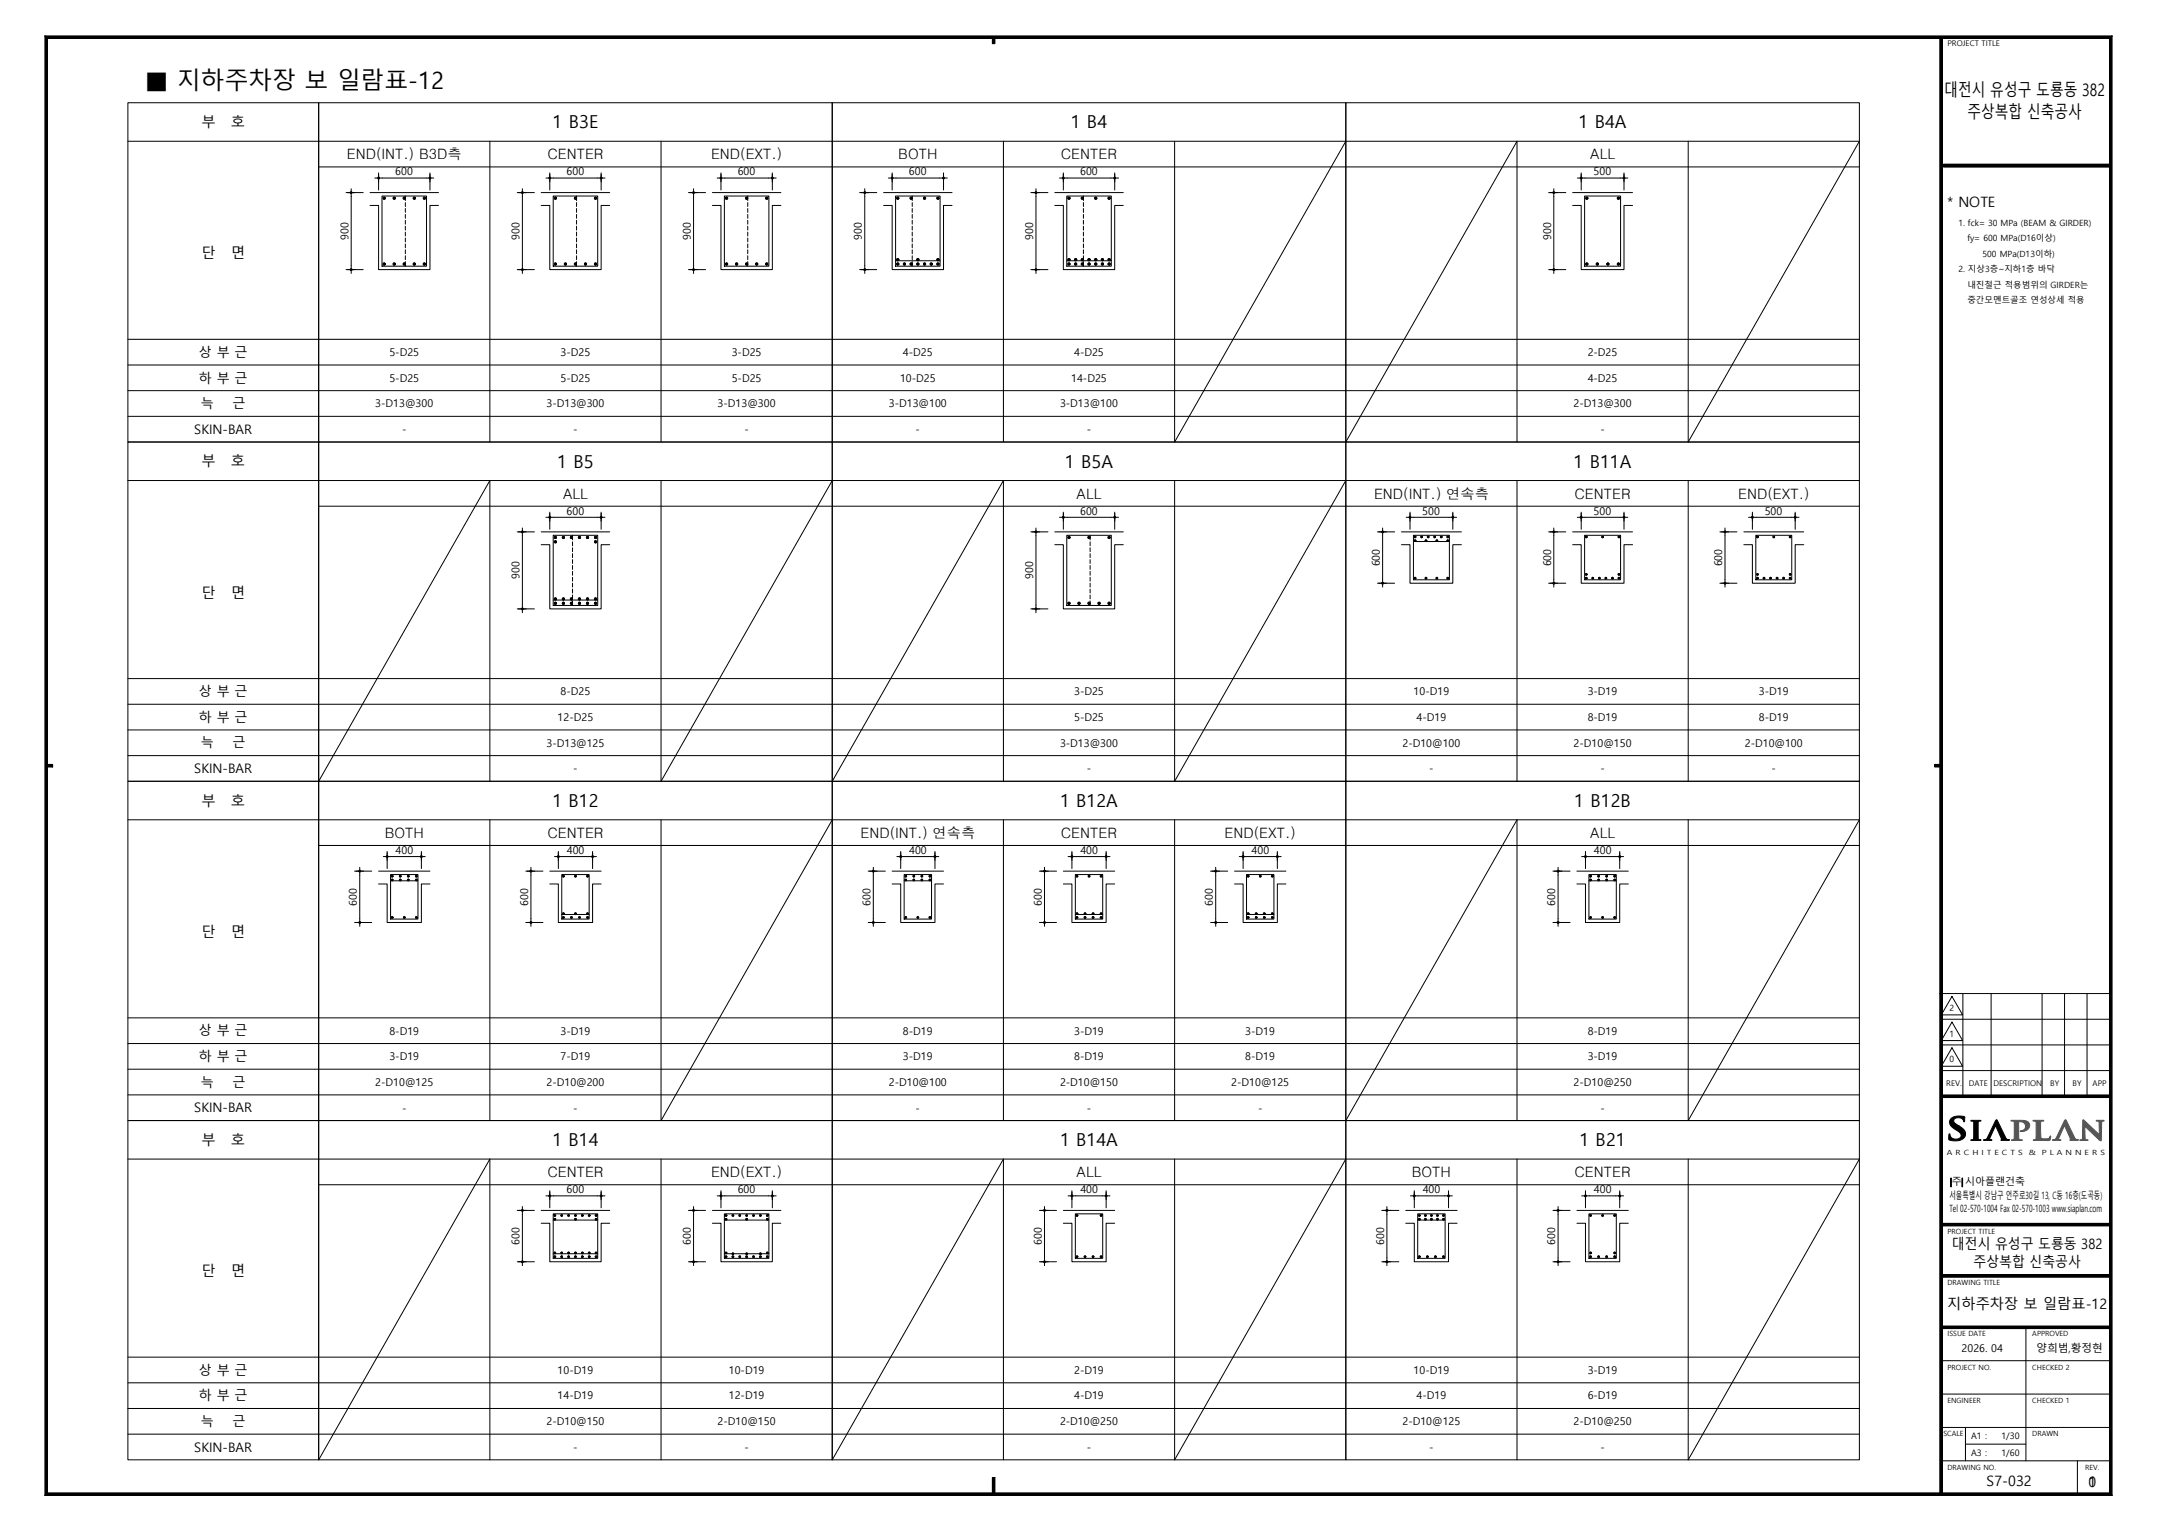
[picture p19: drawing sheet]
<svg xmlns="http://www.w3.org/2000/svg" width="420mm" height="297mm" viewBox="0 0 420 297" stroke-linecap="round" stroke-linejoin="round" font-family="sans-serif">
<defs><g id="words">
<text font-size="4.6" x="28.2" y="17.4">■ 지하주차장 보 일람표-12</text>
<g font-size="3.5">
<text x="107.6" y="25">1 B3E</text>
<text x="208.5" y="25">1 B4</text>
<text x="307.4" y="25">1 B4A</text>
<text x="108.5" y="91.1">1 B5</text>
<text x="207.4" y="91.1">1 B5A</text>
<text x="306.4" y="91.1">1 B11A</text>
<text x="107.6" y="157.2">1 B12</text>
<text x="206.4" y="157.2">1 B12A</text>
<text x="306.5" y="157.2">1 B12B</text>
<text x="107.6" y="223.2">1 B14</text>
<text x="206.4" y="223.2">1 B14A</text>
<text x="307.6" y="223.2">1 B21</text>
</g>
<g font-size="3.3">
<text x="378.6" y="18.8">대전시 유성구 도룡동 382</text>
<text x="383.1" y="23">주상복합 신축공사</text>
</g>
<g font-size="2.8">
<text x="39.2" y="24.8">부</text>
<text x="45" y="24.8">호</text>
<text x="67.6" y="31">END(INT.) B3D측</text>
<text x="106.6" y="31">CENTER</text>
<text x="138.4" y="31">END(EXT.)</text>
<text x="174.9" y="31">BOTH</text>
<text x="206.6" y="31">CENTER</text>
<text x="309.6" y="31">ALL</text>
<text x="379.2" y="40.2">* NOTE</text>
<text x="39.2" y="50.3">단</text>
<text x="45" y="50.3">면</text>
<text x="39.2" y="90.8">부</text>
<text x="45" y="90.8">호</text>
<text x="109.6" y="97.1">ALL</text>
<text x="209.6" y="97.1">ALL</text>
<text x="267.5" y="97.1">END(INT.) 연속측</text>
<text x="306.6" y="97.1">CENTER</text>
<text x="338.5" y="97.1">END(EXT.)</text>
<text x="39.2" y="116.4">단</text>
<text x="45" y="116.4">면</text>
<text x="39.2" y="156.9">부</text>
<text x="45" y="156.9">호</text>
<text x="74.9" y="163.2">BOTH</text>
<text x="106.6" y="163.2">CENTER</text>
<text x="167.5" y="163.2">END(INT.) 연속측</text>
<text x="206.6" y="163.2">CENTER</text>
<text x="238.4" y="163.2">END(EXT.)</text>
<text x="309.6" y="163.2">ALL</text>
<text x="39.2" y="182.4">단</text>
<text x="45" y="182.4">면</text>
<text x="39.2" y="223">부</text>
<text x="45" y="223">호</text>
<text x="106.6" y="229.2">CENTER</text>
<text x="138.4" y="229.2">END(EXT.)</text>
<text x="209.6" y="229.2">ALL</text>
<text x="274.9" y="229.2">BOTH</text>
<text x="306.6" y="229.2">CENTER</text>
<text x="380.1" y="243.3">대전시 유성구 도룡동 382</text>
<text x="39.2" y="248.5">단</text>
<text x="45" y="248.5">면</text>
<text x="384.3" y="246.8">주상복합 신축공사</text>
<text x="379.1" y="254.8">지하주차장 보 일람표-12</text>
<text x="386.8" y="289.5">S7-032</text>
<text x="406.7" y="289.6">1</text>
<text x="406.7" y="289.6">0</text>
</g>
<g font-size="2.6">
<text x="38.7" y="69.5">상 부 근</text>
<text x="38.7" y="74.5">하 부 근</text>
<text x="39.1" y="79.5">늑</text>
<text x="45.3" y="79.5">근</text>
<text x="37.8" y="84.5">SKIN-BAR</text>
<text x="38.7" y="135.6">상 부 근</text>
<text x="38.7" y="140.6">하 부 근</text>
<text x="39.1" y="145.6">늑</text>
<text x="45.3" y="145.6">근</text>
<text x="37.8" y="150.6">SKIN-BAR</text>
<text x="38.7" y="201.6">상 부 근</text>
<text x="38.7" y="206.7">하 부 근</text>
<text x="39.1" y="211.7">늑</text>
<text x="45.3" y="211.7">근</text>
<text x="37.8" y="216.6">SKIN-BAR</text>
<text x="38.7" y="267.7">상 부 근</text>
<text x="38.7" y="272.7">하 부 근</text>
<text x="39.1" y="277.7">늑</text>
<text x="45.3" y="277.7">근</text>
<text x="37.8" y="282.7">SKIN-BAR</text>
</g>
<g font-size="2.1">
<text x="77" y="34.1">600</text>
<text x="110.3" y="34.1">600</text>
<text x="143.6" y="34.1">600</text>
<text x="177" y="34.1">600</text>
<text x="210.3" y="34.1">600</text>
<text x="310.3" y="34.1">500</text>
<text x="67.8" y="46.7" transform="rotate(-90 67.8 46.7)">900</text>
<text x="101.2" y="46.7" transform="rotate(-90 101.2 46.7)">900</text>
<text x="134.5" y="46.7" transform="rotate(-90 134.5 46.7)">900</text>
<text x="167.8" y="46.7" transform="rotate(-90 167.8 46.7)">900</text>
<text x="201.2" y="46.7" transform="rotate(-90 201.2 46.7)">900</text>
<text x="302" y="46.7" transform="rotate(-90 302 46.7)">900</text>
<text x="75.8" y="69.3">5-D25</text>
<text x="109.1" y="69.3">3-D25</text>
<text x="142.5" y="69.3">3-D25</text>
<text x="175.8" y="69.3">4-D25</text>
<text x="209.1" y="69.3">4-D25</text>
<text x="309.1" y="69.3">2-D25</text>
<text x="75.8" y="74.3">5-D25</text>
<text x="109.1" y="74.3">5-D25</text>
<text x="142.5" y="74.3">5-D25</text>
<text x="175.2" y="74.3">10-D25</text>
<text x="208.6" y="74.3">14-D25</text>
<text x="309.1" y="74.3">4-D25</text>
<text x="73.1" y="79.3">3-D13@300</text>
<text x="106.4" y="79.3">3-D13@300</text>
<text x="139.7" y="79.3">3-D13@300</text>
<text x="173.1" y="79.3">3-D13@100</text>
<text x="206.4" y="79.3">3-D13@100</text>
<text x="306.4" y="79.3">2-D13@300</text>
<text x="78.3" y="84.3">-</text>
<text x="111.6" y="84.3">-</text>
<text x="145" y="84.3">-</text>
<text x="178.3" y="84.3">-</text>
<text x="211.6" y="84.3">-</text>
<text x="311.6" y="84.3">-</text>
<text x="110.3" y="100.2">600</text>
<text x="210.3" y="100.2">600</text>
<text x="276.9" y="100.2">500</text>
<text x="310.3" y="100.2">500</text>
<text x="343.6" y="100.2">500</text>
<text x="101.2" y="112.8" transform="rotate(-90 101.2 112.8)">900</text>
<text x="201.2" y="112.8" transform="rotate(-90 201.2 112.8)">900</text>
<text x="268.7" y="110.3" transform="rotate(-90 268.7 110.3)">600</text>
<text x="302" y="110.3" transform="rotate(-90 302 110.3)">600</text>
<text x="335.3" y="110.3" transform="rotate(-90 335.3 110.3)">600</text>
<text x="109.1" y="135.4">8-D25</text>
<text x="209.1" y="135.4">3-D25</text>
<text x="275.2" y="135.4">10-D19</text>
<text x="309.1" y="135.4">3-D19</text>
<text x="342.5" y="135.4">3-D19</text>
<text x="108.6" y="140.4">12-D25</text>
<text x="209.1" y="140.4">5-D25</text>
<text x="275.8" y="140.4">4-D19</text>
<text x="309.1" y="140.4">8-D19</text>
<text x="342.5" y="140.4">8-D19</text>
<text x="106.4" y="145.4">3-D13@125</text>
<text x="206.4" y="145.4">3-D13@300</text>
<text x="273.1" y="145.4">2-D10@100</text>
<text x="306.4" y="145.4">2-D10@150</text>
<text x="339.7" y="145.4">2-D10@100</text>
<text x="111.6" y="150.4">-</text>
<text x="211.6" y="150.4">-</text>
<text x="278.3" y="150.4">-</text>
<text x="311.6" y="150.4">-</text>
<text x="345" y="150.4">-</text>
<text x="77" y="166.3">400</text>
<text x="110.4" y="166.3">400</text>
<text x="177" y="166.3">400</text>
<text x="210.4" y="166.3">400</text>
<text x="243.7" y="166.3">400</text>
<text x="310.4" y="166.3">400</text>
<text x="69.5" y="176.4" transform="rotate(-90 69.5 176.4)">600</text>
<text x="102.8" y="176.4" transform="rotate(-90 102.8 176.4)">600</text>
<text x="169.5" y="176.4" transform="rotate(-90 169.5 176.4)">600</text>
<text x="202.8" y="176.4" transform="rotate(-90 202.8 176.4)">600</text>
<text x="236.2" y="176.4" transform="rotate(-90 236.2 176.4)">600</text>
<text x="302.8" y="176.4" transform="rotate(-90 302.8 176.4)">600</text>
<text x="75.8" y="201.5">8-D19</text>
<text x="109.1" y="201.5">3-D19</text>
<text x="175.8" y="201.5">8-D19</text>
<text x="209.1" y="201.5">3-D19</text>
<text x="242.5" y="201.5">3-D19</text>
<text x="309.1" y="201.5">8-D19</text>
<text x="75.8" y="206.5">3-D19</text>
<text x="109.1" y="206.5">7-D19</text>
<text x="175.8" y="206.5">3-D19</text>
<text x="209.1" y="206.5">8-D19</text>
<text x="242.5" y="206.5">8-D19</text>
<text x="309.1" y="206.5">3-D19</text>
<text x="73.1" y="211.5">2-D10@125</text>
<text x="106.4" y="211.5">2-D10@200</text>
<text x="173.1" y="211.5">2-D10@100</text>
<text x="206.4" y="211.5">2-D10@150</text>
<text x="239.7" y="211.5">2-D10@125</text>
<text x="306.4" y="211.5">2-D10@250</text>
<text x="78.3" y="216.5">-</text>
<text x="111.6" y="216.5">-</text>
<text x="178.3" y="216.5">-</text>
<text x="211.6" y="216.5">-</text>
<text x="245" y="216.5">-</text>
<text x="311.6" y="216.5">-</text>
<text x="110.3" y="232.4">600</text>
<text x="143.6" y="232.4">600</text>
<text x="210.4" y="232.4">400</text>
<text x="277" y="232.4">400</text>
<text x="310.4" y="232.4">400</text>
<text x="101.2" y="242.5" transform="rotate(-90 101.2 242.5)">600</text>
<text x="134.5" y="242.5" transform="rotate(-90 134.5 242.5)">600</text>
<text x="202.8" y="242.5" transform="rotate(-90 202.8 242.5)">600</text>
<text x="269.5" y="242.5" transform="rotate(-90 269.5 242.5)">600</text>
<text x="302.8" y="242.5" transform="rotate(-90 302.8 242.5)">600</text>
<text x="381.9" y="263.4">2026. 04</text>
<text x="396.5" y="263.3">양희범,황정현</text>
<text x="108.6" y="267.6">10-D19</text>
<text x="141.9" y="267.6">10-D19</text>
<text x="209.1" y="267.6">2-D19</text>
<text x="275.2" y="267.6">10-D19</text>
<text x="309.1" y="267.6">3-D19</text>
<text x="108.6" y="272.6">14-D19</text>
<text x="141.9" y="272.6">12-D19</text>
<text x="209.1" y="272.6">4-D19</text>
<text x="275.8" y="272.6">4-D19</text>
<text x="309.1" y="272.6">6-D19</text>
<text x="106.4" y="277.6">2-D10@150</text>
<text x="139.7" y="277.6">2-D10@150</text>
<text x="206.4" y="277.6">2-D10@250</text>
<text x="273.1" y="277.6">2-D10@125</text>
<text x="306.4" y="277.6">2-D10@250</text>
<text x="111.6" y="282.6">-</text>
<text x="145" y="282.6">-</text>
<text x="211.6" y="282.6">-</text>
<text x="278.3" y="282.6">-</text>
<text x="311.6" y="282.6">-</text>
</g>
<g font-size="1.9">
<text x="379.6" y="233.5">서울특별시 강남구 언주로30길 13, C동 16층(도곡동)</text>
<text x="380" y="230.8">주 시아플랜건축</text>
<text x="379.6" y="236">Tel 02-570-1004 Fax 02-570-1003 www.siaplan.com</text>
</g>
<g font-size="1.7">
<text x="381.3" y="44">1. fck= 30 MPa (BEAM &amp; GIRDER)</text>
<text x="383.1" y="47">fy= 600 MPa(D16이상)</text>
<text x="381.3" y="53">2. 지상3층~지하1층 바닥</text>
<text x="386" y="50">500 MPa(D13이하)</text>
<text x="383.1" y="56">내진철근 적용범위의 GIRDER는</text>
<text x="383.1" y="59">중간모멘트골조 연성상세 적용</text>
<text x="379.6" y="196.9">2</text>
<text x="379.6" y="201.9">1</text>
<text x="379.6" y="206.9">0</text>
<text x="383.8" y="280.3">A1 :</text>
<text x="389.7" y="280.3">1/30</text>
<text x="383.8" y="283.5">A3 :</text>
<text x="389.7" y="283.5">1/60</text>
</g>
<g font-size="1.5">
<text x="379.2" y="9">PROJECT TITLE</text>
<text x="379" y="211.5">REV.</text>
<text x="383.3" y="211.6">DATE</text>
<text x="388.2" y="211.6">DESCRIPTION</text>
<text x="399.2" y="211.6">BY</text>
<text x="403.6" y="211.6">BY</text>
<text x="407.4" y="211.6">APP</text>
</g>
<g font-size="1.4">
<text x="379.1" y="225">A R C H I T E C T S</text>
<text x="395" y="225">&amp;</text>
<text x="397.6" y="225">P L A N N E R S</text>
<text x="379.2" y="240.3">PROJECT TITLE</text>
<text x="379.2" y="250.3">DRAWING TITLE</text>
<text x="379.2" y="260.2">ISSUE DATE</text>
<text x="395.7" y="260.2">APPROVED</text>
<text x="379.2" y="266.7">PROJECT NO.</text>
<text x="395.7" y="266.7">CHECKED 2</text>
<text x="379.2" y="273.3">ENGINEER</text>
<text x="395.7" y="273.3">CHECKED 1</text>
<text x="378.4" y="279.8">SCALE</text>
<text x="395.7" y="279.8">DRAWN</text>
<text x="379.2" y="286.3">DRAWING NO.</text>
<text x="406" y="286.3">REV.</text>
</g>
</g></defs>
<g fill="none" stroke="#000" stroke-width=".19">
<circle cx="74.8" cy="38.6" r=".21"/>
<circle cx="76.8" cy="38.6" r=".21"/>
<circle cx="78.7" cy="38.6" r=".21"/>
<circle cx="80.7" cy="38.6" r=".21"/>
<circle cx="82.6" cy="38.6" r=".21"/>
<circle cx="108.1" cy="38.6" r=".21"/>
<circle cx="112.1" cy="38.6" r=".21"/>
<circle cx="116" cy="38.6" r=".21"/>
<circle cx="141.5" cy="38.6" r=".21"/>
<circle cx="145.4" cy="38.6" r=".21"/>
<circle cx="149.3" cy="38.6" r=".21"/>
<circle cx="174.8" cy="38.6" r=".21"/>
<circle cx="177.4" cy="38.6" r=".21"/>
<circle cx="180" cy="38.6" r=".21"/>
<circle cx="182.6" cy="38.6" r=".21"/>
<circle cx="208.1" cy="38.6" r=".21"/>
<circle cx="210.7" cy="38.6" r=".21"/>
<circle cx="213.4" cy="38.6" r=".21"/>
<circle cx="216" cy="38.6" r=".21"/>
<circle cx="309" cy="38.6" r=".21"/>
<circle cx="315.1" cy="38.6" r=".21"/>
<circle cx="74.8" cy="51.4" r=".21"/>
<circle cx="76.8" cy="51.4" r=".21"/>
<circle cx="78.7" cy="51.4" r=".21"/>
<circle cx="80.7" cy="51.4" r=".21"/>
<circle cx="82.6" cy="51.4" r=".21"/>
<circle cx="108.1" cy="51.4" r=".21"/>
<circle cx="110.1" cy="51.4" r=".21"/>
<circle cx="112.1" cy="51.4" r=".21"/>
<circle cx="114" cy="51.4" r=".21"/>
<circle cx="116" cy="51.4" r=".21"/>
<circle cx="141.5" cy="51.4" r=".21"/>
<circle cx="143.4" cy="51.4" r=".21"/>
<circle cx="145.4" cy="51.4" r=".21"/>
<circle cx="147.3" cy="51.4" r=".21"/>
<circle cx="149.3" cy="51.4" r=".21"/>
<circle cx="174.8" cy="51.4" r=".21"/>
<circle cx="174.8" cy="50.6" r=".21"/>
<circle cx="176.1" cy="51.4" r=".21"/>
<circle cx="177.4" cy="51.4" r=".21"/>
<circle cx="178.7" cy="51.4" r=".21"/>
<circle cx="178.7" cy="50.6" r=".21"/>
<circle cx="180" cy="51.4" r=".21"/>
<circle cx="181.3" cy="51.4" r=".21"/>
<circle cx="182.6" cy="51.4" r=".21"/>
<circle cx="182.6" cy="50.6" r=".21"/>
<circle cx="208.1" cy="51.4" r=".21"/>
<circle cx="208.1" cy="50.6" r=".21"/>
<circle cx="209.4" cy="51.4" r=".21"/>
<circle cx="209.4" cy="50.6" r=".21"/>
<circle cx="210.7" cy="51.4" r=".21"/>
<circle cx="210.7" cy="50.6" r=".21"/>
<circle cx="212" cy="51.4" r=".21"/>
<circle cx="212.1" cy="50.6" r=".21"/>
<circle cx="213.4" cy="51.4" r=".21"/>
<circle cx="213.4" cy="50.6" r=".21"/>
<circle cx="214.7" cy="51.4" r=".21"/>
<circle cx="214.7" cy="50.6" r=".21"/>
<circle cx="216" cy="51.4" r=".21"/>
<circle cx="216" cy="50.6" r=".21"/>
<circle cx="309" cy="51.4" r=".21"/>
<circle cx="311" cy="51.4" r=".21"/>
<circle cx="313.1" cy="51.4" r=".21"/>
<circle cx="315.1" cy="51.4" r=".21"/>
<circle cx="208.1" cy="104.7" r=".21"/>
<circle cx="208.1" cy="117.5" r=".21"/>
<circle cx="210.1" cy="117.5" r=".21"/>
<circle cx="212" cy="104.7" r=".21"/>
<circle cx="212.1" cy="117.5" r=".21"/>
<circle cx="214" cy="117.5" r=".21"/>
<circle cx="216" cy="104.7" r=".21"/>
<circle cx="216" cy="117.5" r=".21"/>
<circle cx="275.5" cy="104.6" r=".16"/>
<circle cx="275.5" cy="105.3" r=".16"/>
<circle cx="275.5" cy="112.6" r=".16"/>
<circle cx="276.8" cy="104.6" r=".16"/>
<circle cx="277.7" cy="105.3" r=".16"/>
<circle cx="277.7" cy="112.6" r=".16"/>
<circle cx="278.1" cy="104.6" r=".16"/>
<circle cx="279.4" cy="104.6" r=".16"/>
<circle cx="279.8" cy="105.3" r=".16"/>
<circle cx="279.8" cy="112.6" r=".16"/>
<circle cx="280.6" cy="104.6" r=".16"/>
<circle cx="281.9" cy="104.6" r=".16"/>
<circle cx="281.9" cy="105.3" r=".16"/>
<circle cx="281.9" cy="112.6" r=".16"/>
<circle cx="308.9" cy="104.6" r=".16"/>
<circle cx="308.9" cy="111.9" r=".16"/>
<circle cx="308.9" cy="112.6" r=".16"/>
<circle cx="310.1" cy="112.6" r=".16"/>
<circle cx="311.4" cy="112.6" r=".16"/>
<circle cx="312" cy="104.6" r=".16"/>
<circle cx="312.7" cy="112.6" r=".16"/>
<circle cx="314" cy="112.6" r=".16"/>
<circle cx="315.2" cy="104.6" r=".16"/>
<circle cx="315.2" cy="111.9" r=".16"/>
<circle cx="315.2" cy="112.6" r=".16"/>
<circle cx="342.2" cy="104.6" r=".16"/>
<circle cx="342.2" cy="111.9" r=".16"/>
<circle cx="342.2" cy="112.6" r=".16"/>
<circle cx="343.5" cy="112.6" r=".16"/>
<circle cx="344.7" cy="112.6" r=".16"/>
<circle cx="345.4" cy="104.6" r=".16"/>
<circle cx="346" cy="112.6" r=".16"/>
<circle cx="347.3" cy="112.6" r=".16"/>
<circle cx="348.6" cy="104.6" r=".16"/>
<circle cx="348.6" cy="111.9" r=".16"/>
<circle cx="348.6" cy="112.6" r=".16"/>
<circle cx="76.4" cy="178.7" r=".16"/>
<circle cx="76.4" cy="171.4" r=".16"/>
<circle cx="76.4" cy="170.6" r=".16"/>
<circle cx="77.9" cy="171.4" r=".16"/>
<circle cx="77.9" cy="170.6" r=".16"/>
<circle cx="78.7" cy="178.7" r=".16"/>
<circle cx="79.5" cy="171.4" r=".16"/>
<circle cx="79.5" cy="170.6" r=".16"/>
<circle cx="81.1" cy="171.4" r=".16"/>
<circle cx="81.1" cy="178.7" r=".16"/>
<circle cx="81.1" cy="170.6" r=".16"/>
<circle cx="109.7" cy="178.7" r=".16"/>
<circle cx="109.7" cy="170.6" r=".16"/>
<circle cx="109.7" cy="177.9" r=".16"/>
<circle cx="111.3" cy="178.7" r=".16"/>
<circle cx="112.1" cy="170.6" r=".16"/>
<circle cx="112.1" cy="177.9" r=".16"/>
<circle cx="112.8" cy="178.7" r=".16"/>
<circle cx="114.4" cy="178.7" r=".16"/>
<circle cx="114.4" cy="170.6" r=".16"/>
<circle cx="114.4" cy="177.9" r=".16"/>
<circle cx="176.4" cy="178.7" r=".16"/>
<circle cx="176.4" cy="171.4" r=".16"/>
<circle cx="176.4" cy="170.6" r=".16"/>
<circle cx="177.9" cy="171.4" r=".16"/>
<circle cx="177.9" cy="170.6" r=".16"/>
<circle cx="178.7" cy="178.7" r=".16"/>
<circle cx="179.5" cy="171.4" r=".16"/>
<circle cx="179.5" cy="170.6" r=".16"/>
<circle cx="181.1" cy="178.7" r=".16"/>
<circle cx="181.1" cy="171.4" r=".16"/>
<circle cx="181.1" cy="170.6" r=".16"/>
<circle cx="209.7" cy="178.7" r=".16"/>
<circle cx="209.7" cy="170.6" r=".16"/>
<circle cx="209.7" cy="177.9" r=".16"/>
<circle cx="211.3" cy="178.7" r=".16"/>
<circle cx="211.3" cy="177.9" r=".16"/>
<circle cx="212.1" cy="170.6" r=".16"/>
<circle cx="212.8" cy="178.7" r=".16"/>
<circle cx="212.8" cy="177.9" r=".16"/>
<circle cx="214.4" cy="178.7" r=".16"/>
<circle cx="214.4" cy="170.6" r=".16"/>
<circle cx="214.4" cy="177.9" r=".16"/>
<circle cx="243" cy="178.7" r=".16"/>
<circle cx="243" cy="170.6" r=".16"/>
<circle cx="243" cy="177.9" r=".16"/>
<circle cx="244.6" cy="178.7" r=".16"/>
<circle cx="244.6" cy="177.9" r=".16"/>
<circle cx="245.4" cy="170.6" r=".16"/>
<circle cx="246.2" cy="178.7" r=".16"/>
<circle cx="246.2" cy="177.9" r=".16"/>
<circle cx="247.7" cy="178.7" r=".16"/>
<circle cx="247.7" cy="170.6" r=".16"/>
<circle cx="247.7" cy="177.9" r=".16"/>
<circle cx="309.7" cy="171.4" r=".16"/>
<circle cx="309.7" cy="178.7" r=".16"/>
<circle cx="309.7" cy="170.6" r=".16"/>
<circle cx="311.3" cy="171.4" r=".16"/>
<circle cx="311.3" cy="170.6" r=".16"/>
<circle cx="312" cy="178.7" r=".16"/>
<circle cx="312.8" cy="171.4" r=".16"/>
<circle cx="312.8" cy="170.6" r=".16"/>
<circle cx="314.4" cy="178.7" r=".16"/>
<circle cx="314.4" cy="171.4" r=".16"/>
<circle cx="314.4" cy="170.6" r=".16"/>
<circle cx="209.7" cy="236.7" r=".16"/>
<circle cx="214.4" cy="236.7" r=".16"/>
<circle cx="276.4" cy="236.7" r=".16"/>
<circle cx="276.4" cy="237.5" r=".16"/>
<circle cx="277.5" cy="236.7" r=".16"/>
<circle cx="277.5" cy="237.5" r=".16"/>
<circle cx="278.7" cy="236.7" r=".16"/>
<circle cx="278.7" cy="237.5" r=".16"/>
<circle cx="279.9" cy="237.5" r=".16"/>
<circle cx="279.9" cy="236.7" r=".16"/>
<circle cx="281.1" cy="237.5" r=".16"/>
<circle cx="281.1" cy="236.7" r=".16"/>
<circle cx="309.7" cy="236.7" r=".16"/>
<circle cx="312" cy="236.7" r=".16"/>
<circle cx="314.4" cy="236.7" r=".16"/>
<circle cx="209.7" cy="244.7" r=".16"/>
<circle cx="211.3" cy="244.7" r=".16"/>
<circle cx="212.8" cy="244.7" r=".16"/>
<circle cx="214.4" cy="244.7" r=".16"/>
<circle cx="276.4" cy="244.7" r=".16"/>
<circle cx="277.9" cy="244.7" r=".16"/>
<circle cx="279.5" cy="244.7" r=".16"/>
<circle cx="281.1" cy="244.7" r=".16"/>
<circle cx="309.7" cy="244" r=".16"/>
<circle cx="309.7" cy="244.7" r=".16"/>
<circle cx="311.3" cy="244.7" r=".16"/>
<circle cx="312.8" cy="244.7" r=".16"/>
<circle cx="314.4" cy="244" r=".16"/>
<circle cx="314.4" cy="244.7" r=".16"/>
</g>
<g fill="#000">
<circle cx="74.8" cy="38.6" r=".21"/>
<circle cx="76.8" cy="38.6" r=".21"/>
<circle cx="78.7" cy="38.6" r=".21"/>
<circle cx="80.7" cy="38.6" r=".21"/>
<circle cx="82.6" cy="38.6" r=".21"/>
<circle cx="108.1" cy="38.6" r=".21"/>
<circle cx="112.1" cy="38.6" r=".21"/>
<circle cx="116" cy="38.6" r=".21"/>
<circle cx="141.5" cy="38.6" r=".21"/>
<circle cx="145.4" cy="38.6" r=".21"/>
<circle cx="149.3" cy="38.6" r=".21"/>
<circle cx="174.8" cy="38.6" r=".21"/>
<circle cx="177.4" cy="38.6" r=".21"/>
<circle cx="180" cy="38.6" r=".21"/>
<circle cx="182.6" cy="38.6" r=".21"/>
<circle cx="208.1" cy="38.6" r=".21"/>
<circle cx="210.7" cy="38.6" r=".21"/>
<circle cx="213.4" cy="38.6" r=".21"/>
<circle cx="216" cy="38.6" r=".21"/>
<circle cx="309" cy="38.6" r=".21"/>
<circle cx="315.1" cy="38.6" r=".21"/>
<circle cx="74.8" cy="51.4" r=".21"/>
<circle cx="76.8" cy="51.4" r=".21"/>
<circle cx="78.7" cy="51.4" r=".21"/>
<circle cx="80.7" cy="51.4" r=".21"/>
<circle cx="82.6" cy="51.4" r=".21"/>
<circle cx="108.1" cy="51.4" r=".21"/>
<circle cx="110.1" cy="51.4" r=".21"/>
<circle cx="112.1" cy="51.4" r=".21"/>
<circle cx="114" cy="51.4" r=".21"/>
<circle cx="116" cy="51.4" r=".21"/>
<circle cx="141.5" cy="51.4" r=".21"/>
<circle cx="143.4" cy="51.4" r=".21"/>
<circle cx="145.4" cy="51.4" r=".21"/>
<circle cx="147.3" cy="51.4" r=".21"/>
<circle cx="149.3" cy="51.4" r=".21"/>
<circle cx="174.8" cy="51.4" r=".21"/>
<circle cx="174.8" cy="50.6" r=".21"/>
<circle cx="176.1" cy="51.4" r=".21"/>
<circle cx="177.4" cy="51.4" r=".21"/>
<circle cx="178.7" cy="51.4" r=".21"/>
<circle cx="178.7" cy="50.6" r=".21"/>
<circle cx="180" cy="51.4" r=".21"/>
<circle cx="181.3" cy="51.4" r=".21"/>
<circle cx="182.6" cy="51.4" r=".21"/>
<circle cx="182.6" cy="50.6" r=".21"/>
<circle cx="208.1" cy="51.4" r=".21"/>
<circle cx="208.1" cy="50.6" r=".21"/>
<circle cx="209.4" cy="51.4" r=".21"/>
<circle cx="209.4" cy="50.6" r=".21"/>
<circle cx="210.7" cy="51.4" r=".21"/>
<circle cx="210.7" cy="50.6" r=".21"/>
<circle cx="212" cy="51.4" r=".21"/>
<circle cx="212.1" cy="50.6" r=".21"/>
<circle cx="213.4" cy="51.4" r=".21"/>
<circle cx="213.4" cy="50.6" r=".21"/>
<circle cx="214.7" cy="51.4" r=".21"/>
<circle cx="214.7" cy="50.6" r=".21"/>
<circle cx="216" cy="51.4" r=".21"/>
<circle cx="216" cy="50.6" r=".21"/>
<circle cx="309" cy="51.4" r=".21"/>
<circle cx="311" cy="51.4" r=".21"/>
<circle cx="313.1" cy="51.4" r=".21"/>
<circle cx="315.1" cy="51.4" r=".21"/>
<circle cx="208.1" cy="104.7" r=".21"/>
<circle cx="208.1" cy="117.5" r=".21"/>
<circle cx="210.1" cy="117.5" r=".21"/>
<circle cx="212" cy="104.7" r=".21"/>
<circle cx="212.1" cy="117.5" r=".21"/>
<circle cx="214" cy="117.5" r=".21"/>
<circle cx="216" cy="104.7" r=".21"/>
<circle cx="216" cy="117.5" r=".21"/>
<circle cx="275.5" cy="104.6" r=".16"/>
<circle cx="275.5" cy="105.3" r=".16"/>
<circle cx="275.5" cy="112.6" r=".16"/>
<circle cx="276.8" cy="104.6" r=".16"/>
<circle cx="277.7" cy="105.3" r=".16"/>
<circle cx="277.7" cy="112.6" r=".16"/>
<circle cx="278.1" cy="104.6" r=".16"/>
<circle cx="279.4" cy="104.6" r=".16"/>
<circle cx="279.8" cy="105.3" r=".16"/>
<circle cx="279.8" cy="112.6" r=".16"/>
<circle cx="280.6" cy="104.6" r=".16"/>
<circle cx="281.9" cy="104.6" r=".16"/>
<circle cx="281.9" cy="105.3" r=".16"/>
<circle cx="281.9" cy="112.6" r=".16"/>
<circle cx="308.9" cy="104.6" r=".16"/>
<circle cx="308.9" cy="111.9" r=".16"/>
<circle cx="308.9" cy="112.6" r=".16"/>
<circle cx="310.1" cy="112.6" r=".16"/>
<circle cx="311.4" cy="112.6" r=".16"/>
<circle cx="312" cy="104.6" r=".16"/>
<circle cx="312.7" cy="112.6" r=".16"/>
<circle cx="314" cy="112.6" r=".16"/>
<circle cx="315.2" cy="104.6" r=".16"/>
<circle cx="315.2" cy="111.9" r=".16"/>
<circle cx="315.2" cy="112.6" r=".16"/>
<circle cx="342.2" cy="104.6" r=".16"/>
<circle cx="342.2" cy="111.9" r=".16"/>
<circle cx="342.2" cy="112.6" r=".16"/>
<circle cx="343.5" cy="112.6" r=".16"/>
<circle cx="344.7" cy="112.6" r=".16"/>
<circle cx="345.4" cy="104.6" r=".16"/>
<circle cx="346" cy="112.6" r=".16"/>
<circle cx="347.3" cy="112.6" r=".16"/>
<circle cx="348.6" cy="104.6" r=".16"/>
<circle cx="348.6" cy="111.9" r=".16"/>
<circle cx="348.6" cy="112.6" r=".16"/>
<circle cx="76.4" cy="178.7" r=".16"/>
<circle cx="76.4" cy="171.4" r=".16"/>
<circle cx="76.4" cy="170.6" r=".16"/>
<circle cx="77.9" cy="171.4" r=".16"/>
<circle cx="77.9" cy="170.6" r=".16"/>
<circle cx="78.7" cy="178.7" r=".16"/>
<circle cx="79.5" cy="171.4" r=".16"/>
<circle cx="79.5" cy="170.6" r=".16"/>
<circle cx="81.1" cy="171.4" r=".16"/>
<circle cx="81.1" cy="178.7" r=".16"/>
<circle cx="81.1" cy="170.6" r=".16"/>
<circle cx="109.7" cy="178.7" r=".16"/>
<circle cx="109.7" cy="170.6" r=".16"/>
<circle cx="109.7" cy="177.9" r=".16"/>
<circle cx="111.3" cy="178.7" r=".16"/>
<circle cx="112.1" cy="170.6" r=".16"/>
<circle cx="112.1" cy="177.9" r=".16"/>
<circle cx="112.8" cy="178.7" r=".16"/>
<circle cx="114.4" cy="178.7" r=".16"/>
<circle cx="114.4" cy="170.6" r=".16"/>
<circle cx="114.4" cy="177.9" r=".16"/>
<circle cx="176.4" cy="178.7" r=".16"/>
<circle cx="176.4" cy="171.4" r=".16"/>
<circle cx="176.4" cy="170.6" r=".16"/>
<circle cx="177.9" cy="171.4" r=".16"/>
<circle cx="177.9" cy="170.6" r=".16"/>
<circle cx="178.7" cy="178.7" r=".16"/>
<circle cx="179.5" cy="171.4" r=".16"/>
<circle cx="179.5" cy="170.6" r=".16"/>
<circle cx="181.1" cy="178.7" r=".16"/>
<circle cx="181.1" cy="171.4" r=".16"/>
<circle cx="181.1" cy="170.6" r=".16"/>
<circle cx="209.7" cy="178.7" r=".16"/>
<circle cx="209.7" cy="170.6" r=".16"/>
<circle cx="209.7" cy="177.9" r=".16"/>
<circle cx="211.3" cy="178.7" r=".16"/>
<circle cx="211.3" cy="177.9" r=".16"/>
<circle cx="212.1" cy="170.6" r=".16"/>
<circle cx="212.8" cy="178.7" r=".16"/>
<circle cx="212.8" cy="177.9" r=".16"/>
<circle cx="214.4" cy="178.7" r=".16"/>
<circle cx="214.4" cy="170.6" r=".16"/>
<circle cx="214.4" cy="177.9" r=".16"/>
<circle cx="243" cy="178.7" r=".16"/>
<circle cx="243" cy="170.6" r=".16"/>
<circle cx="243" cy="177.9" r=".16"/>
<circle cx="244.6" cy="178.7" r=".16"/>
<circle cx="244.6" cy="177.9" r=".16"/>
<circle cx="245.4" cy="170.6" r=".16"/>
<circle cx="246.2" cy="178.7" r=".16"/>
<circle cx="246.2" cy="177.9" r=".16"/>
<circle cx="247.7" cy="178.7" r=".16"/>
<circle cx="247.7" cy="170.6" r=".16"/>
<circle cx="247.7" cy="177.9" r=".16"/>
<circle cx="309.7" cy="171.4" r=".16"/>
<circle cx="309.7" cy="178.7" r=".16"/>
<circle cx="309.7" cy="170.6" r=".16"/>
<circle cx="311.3" cy="171.4" r=".16"/>
<circle cx="311.3" cy="170.6" r=".16"/>
<circle cx="312" cy="178.7" r=".16"/>
<circle cx="312.8" cy="171.4" r=".16"/>
<circle cx="312.8" cy="170.6" r=".16"/>
<circle cx="314.4" cy="178.7" r=".16"/>
<circle cx="314.4" cy="171.4" r=".16"/>
<circle cx="314.4" cy="170.6" r=".16"/>
<circle cx="209.7" cy="236.7" r=".16"/>
<circle cx="214.4" cy="236.7" r=".16"/>
<circle cx="276.4" cy="236.7" r=".16"/>
<circle cx="276.4" cy="237.5" r=".16"/>
<circle cx="277.5" cy="236.7" r=".16"/>
<circle cx="277.5" cy="237.5" r=".16"/>
<circle cx="278.7" cy="236.7" r=".16"/>
<circle cx="278.7" cy="237.5" r=".16"/>
<circle cx="279.9" cy="237.5" r=".16"/>
<circle cx="279.9" cy="236.7" r=".16"/>
<circle cx="281.1" cy="237.5" r=".16"/>
<circle cx="281.1" cy="236.7" r=".16"/>
<circle cx="309.7" cy="236.7" r=".16"/>
<circle cx="312" cy="236.7" r=".16"/>
<circle cx="314.4" cy="236.7" r=".16"/>
<circle cx="209.7" cy="244.7" r=".16"/>
<circle cx="211.3" cy="244.7" r=".16"/>
<circle cx="212.8" cy="244.7" r=".16"/>
<circle cx="214.4" cy="244.7" r=".16"/>
<circle cx="276.4" cy="244.7" r=".16"/>
<circle cx="277.9" cy="244.7" r=".16"/>
<circle cx="279.5" cy="244.7" r=".16"/>
<circle cx="281.1" cy="244.7" r=".16"/>
<circle cx="309.7" cy="244" r=".16"/>
<circle cx="309.7" cy="244.7" r=".16"/>
<circle cx="311.3" cy="244.7" r=".16"/>
<circle cx="312.8" cy="244.7" r=".16"/>
<circle cx="314.4" cy="244" r=".16"/>
<circle cx="314.4" cy="244.7" r=".16"/>
</g>
<g fill="none" stroke="#000" stroke-width=".19">
<path d="M8.8 7h402.5l-.6 .5h-401.4zM8.8 7l.5 .5v283.3l-.5 .5zM193.2 7.3h.5v1.2h-.5zM377.7 7.3h.5v283.7h-.5zM411.3 7v284.3l-.6-.5v-283.3zM378 32h33v.5h-33zM9 148.9h1.3v.5h-1.3zM376.7 148.9h1.3v.5h-1.3zM377.7 193.5h33.1M378 198.5h33M380.1 194.1l2.1 3.6h-4.2zM380.1 199.1l2.1 3.6h-4.2z"/>
<path d="M382.2 193.5v20M387.7 193.5v20M397.6 193.5v20M402 193.5v20M406.4 193.5v20M378 213.3h33v.5h-33zM378 208.5h33M378 203.5h33M380.1 204.1l2.1 3.6h-4.2zM378 238.3h33v.5h-33zM379.8 229.5h.2v1.6h-.2zM382 229.5h.1v1.6h-.1z"/>
<path d="M378 258.3h33v.5h-33zM378 248.3h33v.5h-33zM394.5 258.5v26M378 265h33M378 278h33M378 271.5h33M8.8 291.3l.5-.5h401.4l.6 .5zM193.2 287.8h.5v3.2h-.5zM378 284.5h33M404.5 284.5v6.5"/>
</g>
<path d="M378.5 32h32.5v.5h-32.5z" fill="none" stroke="#000" stroke-width=".19"/>
<path d="M378.5 32h32.5v.5h-32.5z" fill="#000"/>
<g fill="#000">
<path d="M8.8 7h402.5l-.6 .5h-401.4zM193.2 7.3h.5v1.2h-.5zM377.7 7.3h.5v283.7h-.5zM411.3 7v284.3l-.6-.5v-283.3zM378 32h33v.5h-33zM9 148.9h1.3v.5h-1.3zM376.7 148.9h1.3v.5h-1.3zM378 213.3h33v.5h-33zM378 238.3h33v.5h-33zM379.8 229.5h.2v1.6h-.2zM382 229.5h.1v1.6h-.1zM378 258.3h33v.5h-33z"/>
<path d="M378 248.3h33v.5h-33zM8.8 7l.5 .5v283.3l-.5 .5zM193.2 287.8h.5v3.2h-.5zM8.8 291.3l.5-.5h401.4l.6 .5z"/>
</g>
<path d="M391.6 218.2h1.7a1.6 1.6 0 0 1 1.9 .9 1.45 1.45 0 0 1-1.8 1.2 .92 .92 0 0 0 1-1.1 .92 .92 0 0 0-1.3-.6v2.9a.46 .46 0 0 0 .2 .5 .46 .46 0 0 0 .5 0 .31 .31 0 0 1-.6 .1h-1.5l.1-.1a.42 .42 0 0 0 .4-.2 .42 .42 0 0 0 0-.5v-2.4a.44 .44 0 0 0-.1-.5 .44 .44 0 0 0-.5-.1z" fill="none" stroke="#545454" stroke-width=".19"/>
<path d="M391.6 218.2h1.7a1.6 1.6 0 0 1 1.9 .9 1.45 1.45 0 0 1-1.8 1.2 .92 .92 0 0 0 1-1.1 .92 .92 0 0 0-1.3-.6v2.9a.46 .46 0 0 0 .2 .5 .46 .46 0 0 0 .5 0 .31 .31 0 0 1-.6 .1h-1.5l.1-.1a.42 .42 0 0 0 .4-.2 .42 .42 0 0 0 0-.5v-2.4a.44 .44 0 0 0-.1-.5 .44 .44 0 0 0-.5-.1z" fill-rule="evenodd" fill="#545454"/>
<path d="M379.9 217.9a2.66 2.66 0 0 1 2.7-.3l-.2 .9a1.08 1.08 0 0 0-.9-.8 1.08 1.08 0 0 0-1.1 .6 1.18 1.18 0 0 0 .8 .9h.1a1.69 1.69 0 0 1 1.2 2.3 2.76 2.76 0 0 1-3.1 .4l.2-1.1a1.2 1.2 0 0 0 1 1.1 1.2 1.2 0 0 0 1.3-.7 1.94 1.94 0 0 0-1.1-1.2 1.54 1.54 0 0 1-1.1-1.8zM383.8 218.2h1.9l-.1 .1a.41 .41 0 0 0-.4 .2 .41 .41 0 0 0 0 .5v2.5a.52 .52 0 0 0 .5 .5l-1.9 .1 .1-.1a.4 .4 0 0 0 .4-.2 .4 .4 0 0 0 0-.4v-2.5a.53 .53 0 0 0-.6-.6z" fill="none" stroke="#000" stroke-width=".19"/>
<g fill="#000">
<path d="M379.9 217.9a2.66 2.66 0 0 1 2.7-.3l-.2 .9a1.08 1.08 0 0 0-.9-.8 1.08 1.08 0 0 0-1.1 .6 1.18 1.18 0 0 0 .8 .9h.1a1.69 1.69 0 0 1 1.2 2.3 2.76 2.76 0 0 1-3.1 .4l.2-1.1a1.2 1.2 0 0 0 1 1.1 1.2 1.2 0 0 0 1.3-.7 1.94 1.94 0 0 0-1.1-1.2 1.54 1.54 0 0 1-1.1-1.8z" fill-rule="evenodd"/>
<path d="M383.8 218.2h1.9l-.1 .1a.41 .41 0 0 0-.4 .2 .41 .41 0 0 0 0 .5v2.5a.52 .52 0 0 0 .5 .5l-1.9 .1 .1-.1a.4 .4 0 0 0 .4-.2 .4 .4 0 0 0 0-.4v-2.5a.53 .53 0 0 0-.6-.6z" fill-rule="evenodd"/>
</g>
<path d="M405.6 218.1l3.2 2.9-.1-1.9a.58 .58 0 0 0-.5-.8h1.5a.54 .54 0 0 0-.5 .8v2.6a.29 .29 0 0 1-.1 .5 .29 .29 0 0 1-.4-.3l-2.8-2.6 .1 1.9a.58 .58 0 0 0 .6 .8h-1.6a.52 .52 0 0 0 .5-.2 .52 .52 0 0 0 0-.5z" fill="none" stroke="#545454" stroke-width=".19"/>
<path d="M405.6 218.1l3.2 2.9-.1-1.9a.58 .58 0 0 0-.5-.8h1.5a.54 .54 0 0 0-.5 .8v2.6a.29 .29 0 0 1-.1 .5 .29 .29 0 0 1-.4-.3l-2.8-2.6 .1 1.9a.58 .58 0 0 0 .6 .8h-1.6a.52 .52 0 0 0 .5-.2 .52 .52 0 0 0 0-.5z" fill-rule="evenodd" fill="#545454"/>
<path d="M395.9 218.2h2v.1a.47 .47 0 0 0-.6 .2 .47 .47 0 0 0 0 .6l.1 2.6a1.75 1.75 0 0 0 1.7-.2l.1-.2 .1 .1a.58 .58 0 0 1-.2 .6 .58 .58 0 0 1-.6 .1l-2.6-.1a.53 .53 0 0 0 .6-.7v-2.2a.55 .55 0 0 0-.1-.6 .55 .55 0 0 0-.5-.2z" fill="none" stroke="#545454" stroke-width=".19"/>
<path d="M395.9 218.2h2v.1a.47 .47 0 0 0-.6 .2 .47 .47 0 0 0 0 .6l.1 2.6a1.75 1.75 0 0 0 1.7-.2l.1-.2 .1 .1a.58 .58 0 0 1-.2 .6 .58 .58 0 0 1-.6 .1l-2.6-.1a.53 .53 0 0 0 .6-.7v-2.2a.55 .55 0 0 0-.1-.6 .55 .55 0 0 0-.5-.2z" fill-rule="evenodd" fill="#545454"/>
<path d="M388.6 218.1h.2l.1 .2 1.5 3a.93 .93 0 0 0 .9 .7l-1.7 .1 .2-.2-1.2-2.7-1 2.2a.31 .31 0 0 0-.2 .5 .31 .31 0 0 0 .4 .1v.1l-1.6-.1a.93 .93 0 0 0 .9-.8z" fill="none" stroke="#000" stroke-width=".19"/>
<path d="M388.6 218.1h.2l.1 .2 1.5 3a.93 .93 0 0 0 .9 .7l-1.7 .1 .2-.2-1.2-2.7-1 2.2a.31 .31 0 0 0-.2 .5 .31 .31 0 0 0 .4 .1v.1l-1.6-.1a.93 .93 0 0 0 .9-.8z" fill-rule="evenodd" fill="#000"/>
<path d="M402.1 218.1h.1l.2 .2 1.4 3a.93 .93 0 0 0 .9 .7l-1.6 .1 .1-.2-1.2-2.7-1 2.2a.31 .31 0 0 0-.2 .5 .31 .31 0 0 0 .5 .1l-.1 .1-1.6-.1a.93 .93 0 0 0 1-.8z" fill="none" stroke="#545454" stroke-width=".19"/>
<path d="M402.1 218.1h.1l.2 .2 1.4 3a.93 .93 0 0 0 .9 .7l-1.6 .1 .1-.2-1.2-2.7-1 2.2a.31 .31 0 0 0-.2 .5 .31 .31 0 0 0 .5 .1l-.1 .1-1.6-.1a.93 .93 0 0 0 1-.8z" fill-rule="evenodd" fill="#545454"/>
<path d="M382.7 278v6.5M382.7 281.3h11.8" fill="none" stroke="#000" stroke-width=".19"/>
<!-- layer: SHEET -->
<g fill="none" stroke="#000" stroke-width=".19">
<path d="M24.9 27.5h337.2l-33.4 58.6v-58.6M24.9 20h37.2v66.1h-37.2zM62.1 32.5h300M62.1 20h100v66.1h-100zM95.4 27.5v58.6M128.7 27.5v58.6M162.1 20h100v66.1h-100zM195.4 27.5v58.6M228.7 27.5v58.6l33.4-58.6M262.1 20h100v66.1h-100zM24.9 76.1h337.2M24.9 71.1h337.2"/>
<path d="M24.9 66.1h337.2M24.9 81.1h337.2M24.9 93.6h337.2M24.9 86.1h37.2v66.1h-37.2zM62.1 98.6h300M62.1 86.1h100v66.1h-100zM128.7 93.6v58.6l33.4-58.6M162.1 86.1h100v66.1h-100zM228.7 93.6v58.6l33.4-58.6M262.1 86.1h100v66.1h-100zM262.1 86.1l33.3-58.6v58.6M295.4 93.6v58.6"/>
<path d="M328.7 93.6v58.6M24.9 137.2h337.2M24.9 132.2h337.2M24.9 147.2h337.2M24.9 142.2h337.2M24.9 159.7h337.2l-33.4 58.5v-58.5M24.9 152.2h37.2v66h-37.2zM62.1 152.2l33.3-58.6v58.6M62.1 152.2h100v66h-100zM95.4 159.7v58.5M128.7 159.7v58.5l33.4-58.5M162.1 152.2h100v66h-100z"/>
<path d="M162.1 152.2l33.3-58.6v58.6M195.4 159.7v58.5M228.7 159.7v58.5M262.1 152.2h100v66h-100zM62.1 164.7h300M24.9 198.2h337.2M24.9 213.2h337.2M24.9 208.2h337.2M24.9 203.2h337.2M24.9 218.2h37.2v66.1h-37.2zM62.1 218.2h100v66.1h-100zM162.1 218.2h100v66.1h-100z"/>
<path d="M262.1 218.2h100v66.1h-100zM262.1 218.2l33.3-58.5v58.5M24.9 225.7h337.2l-33.4 58.6v-58.6M62.1 230.7h300M128.7 225.7v58.6M228.7 225.7v58.6l33.4-58.6M295.4 225.7v58.6M24.9 279.3h337.2M24.9 274.3h337.2M24.9 269.3h337.2M24.9 264.3h337.2M62.1 284.3l33.3-58.6v58.6"/>
<path d="M162.1 284.3l33.3-58.6v58.6"/>
</g>
<!-- layer: CON -->
<g fill="none" stroke="#000" stroke-width=".19">
<path d="M72.1 37.5h13.3M105.4 37.5h13.3M138.7 37.5h13.4M172.1 37.5h13.3M205.4 37.5h13.3M306.2 37.5h11.7M72.1 40h1.6v12.5h10v-12.5h1.7M105.4 40h1.7v12.5h10v-12.5h1.6M138.7 40h1.7v12.5h10v-12.5h1.7M172.1 40h1.6v12.5h10v-12.5h1.7M205.4 40h1.7v12.5h10v-12.5h1.6M306.2 40h1.7v12.5h8.3v-12.5h1.7"/>
<path d="M105.4 106.1h1.7v12.5h10v-12.5h1.6M105.4 103.6h13.3M205.4 106.1h1.7v12.5h10v-12.5h1.6M205.4 103.6h13.3M272.9 106.1h1.6v7.5h8.4v-7.5h1.6M272.9 103.6h11.6M306.2 106.1h1.7v7.5h8.3v-7.5h1.7M306.2 103.6h11.7M339.5 106.1h1.7v7.5h8.3v-7.5h1.7M339.5 103.6h11.7M73.7 172.2h1.7v7.5h6.7v-7.5h1.6M73.7 169.7h10"/>
<path d="M107.1 172.2h1.6v7.5h6.7v-7.5h1.7M107.1 169.7h10M173.7 172.2h1.7v7.5h6.7v-7.5h1.6M173.7 169.7h10M207.1 172.2h1.6v7.5h6.7v-7.5h1.7M207.1 169.7h10M240.4 172.2h1.7v7.5h6.6v-7.5h1.7M240.4 169.7h10M307.1 172.2h1.6v7.5h6.7v-7.5h1.7M307.1 169.7h10M105.4 238.2h1.7v7.5h10v-7.5h1.6M105.4 235.7h13.3"/>
<path d="M138.7 238.2h1.7v7.5h10v-7.5h1.7M138.7 235.7h13.4M207.1 238.2h1.6v7.5h6.7v-7.5h1.7M207.1 235.7h10M273.7 238.2h1.7v7.5h6.7v-7.5h1.6M273.7 235.7h10M307.1 238.2h1.6v7.5h6.7v-7.5h1.7M307.1 235.7h10"/>
</g>
<g fill="none" stroke="#000" stroke-width=".19">
<path d="M308.6 38.2h7v13.6h-7zM207.7 104.3h8.7v13.6h-8.7zM275.2 104.3h7v8.6h-7zM308.6 104.3h7v8.6h-7zM341.9 104.3h7v8.6h-7zM76.1 170.3h5.3v8.7h-5.3zM109.4 170.3h5.3v8.7h-5.3zM176 170.3h5.4v8.7h-5.4zM209.4 170.3h5.3v8.7h-5.3zM242.7 170.3h5.4v8.7h-5.4zM309.4 170.3h5.3v8.7h-5.3zM107.7 236.4h8.7v8.7h-8.7z"/>
<path d="M209.4 236.4h5.3v8.7h-5.3zM276 236.4h5.4v8.7h-5.4zM309.4 236.4h5.3v8.7h-5.3z"/>
<circle cx="74.8" cy="38.6" r=".21"/>
<circle cx="76.8" cy="38.6" r=".21"/>
<circle cx="78.7" cy="38.6" r=".21"/>
<circle cx="80.7" cy="38.6" r=".21"/>
<circle cx="82.6" cy="38.6" r=".21"/>
<circle cx="108.1" cy="38.6" r=".21"/>
<circle cx="112.1" cy="38.6" r=".21"/>
<circle cx="116" cy="38.6" r=".21"/>
<circle cx="141.5" cy="38.6" r=".21"/>
<circle cx="145.4" cy="38.6" r=".21"/>
<circle cx="149.3" cy="38.6" r=".21"/>
<circle cx="174.8" cy="38.6" r=".21"/>
<circle cx="177.4" cy="38.6" r=".21"/>
<circle cx="180" cy="38.6" r=".21"/>
<circle cx="182.6" cy="38.6" r=".21"/>
<circle cx="208.1" cy="38.6" r=".21"/>
<circle cx="210.7" cy="38.6" r=".21"/>
<circle cx="213.4" cy="38.6" r=".21"/>
<circle cx="216" cy="38.6" r=".21"/>
<circle cx="309" cy="38.6" r=".21"/>
<circle cx="315.1" cy="38.6" r=".21"/>
<circle cx="74.8" cy="51.4" r=".21"/>
<circle cx="76.8" cy="51.4" r=".21"/>
<circle cx="78.7" cy="51.4" r=".21"/>
<circle cx="80.7" cy="51.4" r=".21"/>
<circle cx="82.6" cy="51.4" r=".21"/>
<circle cx="108.1" cy="51.4" r=".21"/>
<circle cx="110.1" cy="51.4" r=".21"/>
<circle cx="112.1" cy="51.4" r=".21"/>
<circle cx="114" cy="51.4" r=".21"/>
<circle cx="116" cy="51.4" r=".21"/>
<circle cx="141.5" cy="51.4" r=".21"/>
<circle cx="143.4" cy="51.4" r=".21"/>
<circle cx="145.4" cy="51.4" r=".21"/>
<circle cx="147.3" cy="51.4" r=".21"/>
<circle cx="149.3" cy="51.4" r=".21"/>
<circle cx="174.8" cy="51.4" r=".21"/>
<circle cx="174.8" cy="50.6" r=".21"/>
<circle cx="176.1" cy="51.4" r=".21"/>
<circle cx="177.4" cy="51.4" r=".21"/>
<circle cx="178.7" cy="51.4" r=".21"/>
<circle cx="178.7" cy="50.6" r=".21"/>
<circle cx="180" cy="51.4" r=".21"/>
<circle cx="181.3" cy="51.4" r=".21"/>
<circle cx="182.6" cy="51.4" r=".21"/>
<circle cx="182.6" cy="50.6" r=".21"/>
<circle cx="208.1" cy="51.4" r=".21"/>
<circle cx="208.1" cy="50.6" r=".21"/>
<circle cx="209.4" cy="51.4" r=".21"/>
<circle cx="209.4" cy="50.6" r=".21"/>
<circle cx="210.7" cy="51.4" r=".21"/>
<circle cx="210.7" cy="50.6" r=".21"/>
<circle cx="212" cy="51.4" r=".21"/>
<circle cx="212.1" cy="50.6" r=".21"/>
<circle cx="213.4" cy="51.4" r=".21"/>
<circle cx="213.4" cy="50.6" r=".21"/>
<circle cx="214.7" cy="51.4" r=".21"/>
<circle cx="214.7" cy="50.6" r=".21"/>
<circle cx="216" cy="51.4" r=".21"/>
<circle cx="216" cy="50.6" r=".21"/>
<circle cx="309" cy="51.4" r=".21"/>
<circle cx="311" cy="51.4" r=".21"/>
<circle cx="313.1" cy="51.4" r=".21"/>
<circle cx="315.1" cy="51.4" r=".21"/>
<circle cx="108.1" cy="116.6" r=".21"/>
<circle cx="108.1" cy="104.7" r=".21"/>
<circle cx="108.1" cy="105.5" r=".21"/>
<circle cx="108.1" cy="117.5" r=".21"/>
<circle cx="109.7" cy="116.6" r=".21"/>
<circle cx="109.7" cy="104.7" r=".21"/>
<circle cx="109.7" cy="117.5" r=".21"/>
<circle cx="111.3" cy="104.7" r=".21"/>
<circle cx="111.3" cy="116.6" r=".21"/>
<circle cx="111.3" cy="117.5" r=".21"/>
<circle cx="112.8" cy="104.7" r=".21"/>
<circle cx="112.8" cy="116.6" r=".21"/>
<circle cx="112.8" cy="117.5" r=".21"/>
<circle cx="114.4" cy="104.7" r=".21"/>
<circle cx="114.4" cy="116.6" r=".21"/>
<circle cx="114.4" cy="117.5" r=".21"/>
<circle cx="116" cy="116.6" r=".21"/>
<circle cx="116" cy="104.7" r=".21"/>
<circle cx="116" cy="105.5" r=".21"/>
<circle cx="116" cy="117.5" r=".21"/>
<circle cx="208.1" cy="104.7" r=".21"/>
<circle cx="208.1" cy="117.5" r=".21"/>
<circle cx="210.1" cy="117.5" r=".21"/>
<circle cx="212" cy="104.7" r=".21"/>
<circle cx="212.1" cy="117.5" r=".21"/>
<circle cx="214" cy="117.5" r=".21"/>
<circle cx="216" cy="104.7" r=".21"/>
<circle cx="216" cy="117.5" r=".21"/>
<circle cx="275.5" cy="105.3" r=".16"/>
<circle cx="275.5" cy="112.6" r=".16"/>
<circle cx="275.5" cy="104.6" r=".16"/>
<circle cx="276.8" cy="104.6" r=".16"/>
<circle cx="277.7" cy="105.3" r=".16"/>
<circle cx="277.7" cy="112.6" r=".16"/>
<circle cx="278.1" cy="104.6" r=".16"/>
<circle cx="279.4" cy="104.6" r=".16"/>
<circle cx="279.8" cy="105.3" r=".16"/>
<circle cx="279.8" cy="112.6" r=".16"/>
<circle cx="280.6" cy="104.6" r=".16"/>
<circle cx="281.9" cy="105.3" r=".16"/>
<circle cx="281.9" cy="112.6" r=".16"/>
<circle cx="281.9" cy="104.6" r=".16"/>
<circle cx="308.9" cy="111.9" r=".16"/>
<circle cx="308.9" cy="112.6" r=".16"/>
<circle cx="308.9" cy="104.6" r=".16"/>
<circle cx="310.1" cy="112.6" r=".16"/>
<circle cx="311.4" cy="112.6" r=".16"/>
<circle cx="312.1" cy="104.6" r=".16"/>
<circle cx="312.7" cy="112.6" r=".16"/>
<circle cx="314" cy="112.6" r=".16"/>
<circle cx="315.2" cy="111.9" r=".16"/>
<circle cx="315.2" cy="112.6" r=".16"/>
<circle cx="315.2" cy="104.6" r=".16"/>
<circle cx="342.2" cy="111.9" r=".16"/>
<circle cx="342.2" cy="112.6" r=".16"/>
<circle cx="342.2" cy="104.6" r=".16"/>
<circle cx="343.5" cy="112.6" r=".16"/>
<circle cx="344.7" cy="112.6" r=".16"/>
<circle cx="345.4" cy="104.6" r=".16"/>
<circle cx="346" cy="112.6" r=".16"/>
<circle cx="347.3" cy="112.6" r=".16"/>
<circle cx="348.6" cy="111.9" r=".16"/>
<circle cx="348.6" cy="112.6" r=".16"/>
<circle cx="348.6" cy="104.6" r=".16"/>
<circle cx="76.4" cy="178.7" r=".16"/>
<circle cx="76.4" cy="171.4" r=".16"/>
<circle cx="76.4" cy="170.6" r=".16"/>
<circle cx="77.9" cy="171.4" r=".16"/>
<circle cx="77.9" cy="170.6" r=".16"/>
<circle cx="78.7" cy="178.7" r=".16"/>
<circle cx="79.5" cy="171.4" r=".16"/>
<circle cx="79.5" cy="170.6" r=".16"/>
<circle cx="81.1" cy="178.7" r=".16"/>
<circle cx="81.1" cy="171.4" r=".16"/>
<circle cx="81.1" cy="170.6" r=".16"/>
<circle cx="109.7" cy="178.7" r=".16"/>
<circle cx="109.7" cy="177.9" r=".16"/>
<circle cx="109.7" cy="170.6" r=".16"/>
<circle cx="111.3" cy="178.7" r=".16"/>
<circle cx="112.1" cy="177.9" r=".16"/>
<circle cx="112.1" cy="170.6" r=".16"/>
<circle cx="112.8" cy="178.7" r=".16"/>
<circle cx="114.4" cy="178.7" r=".16"/>
<circle cx="114.4" cy="177.9" r=".16"/>
<circle cx="114.4" cy="170.6" r=".16"/>
<circle cx="176.4" cy="178.7" r=".16"/>
<circle cx="176.4" cy="171.4" r=".16"/>
<circle cx="176.4" cy="170.6" r=".16"/>
<circle cx="177.9" cy="171.4" r=".16"/>
<circle cx="177.9" cy="170.6" r=".16"/>
<circle cx="178.7" cy="178.7" r=".16"/>
<circle cx="179.5" cy="171.4" r=".16"/>
<circle cx="179.5" cy="170.6" r=".16"/>
<circle cx="181.1" cy="178.7" r=".16"/>
<circle cx="181.1" cy="171.4" r=".16"/>
<circle cx="181.1" cy="170.6" r=".16"/>
<circle cx="209.7" cy="178.7" r=".16"/>
<circle cx="209.7" cy="170.6" r=".16"/>
<circle cx="209.7" cy="177.9" r=".16"/>
<circle cx="211.3" cy="178.7" r=".16"/>
<circle cx="211.3" cy="177.9" r=".16"/>
<circle cx="212.1" cy="170.6" r=".16"/>
<circle cx="212.8" cy="178.7" r=".16"/>
<circle cx="212.8" cy="177.9" r=".16"/>
<circle cx="214.4" cy="178.7" r=".16"/>
<circle cx="214.4" cy="177.9" r=".16"/>
<circle cx="214.4" cy="170.6" r=".16"/>
<circle cx="243" cy="178.7" r=".16"/>
<circle cx="243" cy="170.6" r=".16"/>
<circle cx="243" cy="177.9" r=".16"/>
<circle cx="244.6" cy="178.7" r=".16"/>
<circle cx="244.6" cy="177.9" r=".16"/>
<circle cx="245.4" cy="170.6" r=".16"/>
<circle cx="246.2" cy="178.7" r=".16"/>
<circle cx="246.2" cy="177.9" r=".16"/>
<circle cx="247.7" cy="178.7" r=".16"/>
<circle cx="247.7" cy="170.6" r=".16"/>
<circle cx="247.7" cy="177.9" r=".16"/>
<circle cx="309.7" cy="178.7" r=".16"/>
<circle cx="309.7" cy="171.4" r=".16"/>
<circle cx="309.7" cy="170.6" r=".16"/>
<circle cx="311.3" cy="171.4" r=".16"/>
<circle cx="311.3" cy="170.6" r=".16"/>
<circle cx="312.1" cy="178.7" r=".16"/>
<circle cx="312.8" cy="171.4" r=".16"/>
<circle cx="312.8" cy="170.6" r=".16"/>
<circle cx="314.4" cy="178.7" r=".16"/>
<circle cx="314.4" cy="171.4" r=".16"/>
<circle cx="314.4" cy="170.6" r=".16"/>
<circle cx="108" cy="236.7" r=".16"/>
<circle cx="108" cy="237.5" r=".16"/>
<circle cx="109.4" cy="236.7" r=".16"/>
<circle cx="110.7" cy="236.7" r=".16"/>
<circle cx="112.1" cy="236.7" r=".16"/>
<circle cx="112.1" cy="237.5" r=".16"/>
<circle cx="113.4" cy="236.7" r=".16"/>
<circle cx="114.7" cy="236.7" r=".16"/>
<circle cx="116.1" cy="236.7" r=".16"/>
<circle cx="116.1" cy="237.5" r=".16"/>
<circle cx="209.7" cy="236.7" r=".16"/>
<circle cx="214.4" cy="236.7" r=".16"/>
<circle cx="276.4" cy="236.7" r=".16"/>
<circle cx="276.4" cy="237.5" r=".16"/>
<circle cx="277.5" cy="236.7" r=".16"/>
<circle cx="277.5" cy="237.5" r=".16"/>
<circle cx="278.7" cy="236.7" r=".16"/>
<circle cx="278.7" cy="237.5" r=".16"/>
<circle cx="279.9" cy="236.7" r=".16"/>
<circle cx="279.9" cy="237.5" r=".16"/>
<circle cx="281.1" cy="236.7" r=".16"/>
<circle cx="281.1" cy="237.5" r=".16"/>
<circle cx="309.7" cy="236.7" r=".16"/>
<circle cx="312.1" cy="236.7" r=".16"/>
<circle cx="314.4" cy="236.7" r=".16"/>
<circle cx="108" cy="244" r=".16"/>
<circle cx="108" cy="244.7" r=".16"/>
<circle cx="109.4" cy="244" r=".16"/>
<circle cx="109.4" cy="244.7" r=".16"/>
<circle cx="110.7" cy="244" r=".16"/>
<circle cx="110.7" cy="244.7" r=".16"/>
<circle cx="112.1" cy="244" r=".16"/>
<circle cx="112.1" cy="244.7" r=".16"/>
<circle cx="113.4" cy="244" r=".16"/>
<circle cx="113.4" cy="244.7" r=".16"/>
<circle cx="114.7" cy="244" r=".16"/>
<circle cx="114.7" cy="244.7" r=".16"/>
<circle cx="116.1" cy="244" r=".16"/>
<circle cx="116.1" cy="244.7" r=".16"/>
<circle cx="209.7" cy="244.7" r=".16"/>
<circle cx="211.3" cy="244.7" r=".16"/>
<circle cx="212.8" cy="244.7" r=".16"/>
<circle cx="214.4" cy="244.7" r=".16"/>
<circle cx="276.4" cy="244.7" r=".16"/>
<circle cx="277.9" cy="244.7" r=".16"/>
<circle cx="279.5" cy="244.7" r=".16"/>
<circle cx="281.1" cy="244.7" r=".16"/>
<circle cx="309.7" cy="244" r=".16"/>
<circle cx="309.7" cy="244.7" r=".16"/>
<circle cx="311.3" cy="244.7" r=".16"/>
<circle cx="312.8" cy="244.7" r=".16"/>
<circle cx="314.4" cy="244" r=".16"/>
<circle cx="314.4" cy="244.7" r=".16"/>
</g>
<!-- layer: TieBar -->
<g fill="none" stroke="#000" stroke-width=".19">
<path d="M78.9 38.2v.9M78.9 39.5v.7M112.3 38.2v.9M112.3 39.5v.7M145.6 38.2v.9M145.6 39.5v.7M177.6 38.2v.9M177.6 39.5v.7M211 38.2v.9M211 39.5v.7M78.9 40.6v.8M78.9 41.8v.7"/>
<path d="M78.9 42.9v.8M78.9 44.1v.7M78.9 45.2v.8M78.9 46.4v.7M78.9 47.5v.8M78.9 48.7v.7M78.9 49.8v.8M78.9 51v.8M112.3 40.6v.8M112.3 41.8v.7M112.3 42.9v.8M112.3 44.1v.7"/>
<path d="M112.3 45.2v.8M112.3 46.4v.7M112.3 47.5v.8M112.3 48.7v.7M112.3 49.8v.8M112.3 51v.8M145.6 40.6v.8M145.6 41.8v.7M145.6 42.9v.8M145.6 44.1v.7M145.6 45.2v.8M145.6 46.4v.7"/>
<path d="M145.6 47.5v.8M145.6 48.7v.7M145.6 49.8v.8M145.6 51v.8M177.6 40.6v.8M177.6 41.8v.7M177.6 42.9v.8M177.6 44.1v.7M177.6 45.2v.8M177.6 46.4v.7M177.6 47.5v.8M177.6 48.7v.7"/>
<path d="M177.6 49.8v.8M177.6 51v.8M211 40.6v.8M211 41.8v.7M211 42.9v.8M211 44.1v.7M211 45.2v.8M211 46.4v.7M211 47.5v.8M211 48.7v.7M211 49.8v.8M211 51v.8"/>
<path d="M111.5 104.3v.8M111.5 105.5v.8M111.5 106.7v.7M111.5 107.8v.8M111.5 109v.7M111.5 110.1v.8M111.5 111.3v.7M111.5 112.4v.8M111.5 113.6v.7M111.5 114.7v.8M111.5 115.9v.7M111.5 117v.9"/>
<path d="M212.3 104.3v.8M212.3 105.5v.8M212.3 106.7v.7M212.3 107.8v.8M212.3 109v.7M212.3 110.1v.8M212.3 111.3v.7M212.3 112.4v.8M212.3 113.6v.7M212.3 114.7v.8M212.3 115.9v.7M212.3 117v.9"/>
</g>
<!-- layer: ETC -->
<g fill="none" stroke="#000" stroke-width=".19">
<path d="M174.4 50.8h8.7M207.7 50.8h8.7M107.7 116.9h8.7M275.2 105.5h7M76.1 171.5h5.3M109.4 178.1h5.3M176 171.5h5.4M209.4 178.1h5.3M242.7 178.1h5.4M309.4 171.5h5.3M107.7 237.6h8.7M141.1 237.6h8.6"/>
<path d="M276 237.6h5.4M107.7 244.2h8.7M141.1 244.2h8.6"/>
</g>
<!-- layer: Stirrup -->
<g fill="none" stroke="#000" stroke-width=".19">
<path d="M74.4 38.2h8.7v13.6h-8.7zM107.7 38.2h8.7v13.6h-8.7zM141.1 38.2h8.6v13.6h-8.6zM174.4 38.2h8.7v13.6h-8.7zM207.7 38.2h8.7v13.6h-8.7zM107.7 104.3h8.7v13.6h-8.7zM141.1 236.4h8.6v8.7h-8.6z"/>
<circle cx="141.4" cy="236.7" r=".16"/>
<circle cx="141.4" cy="237.5" r=".16"/>
<circle cx="142.7" cy="236.7" r=".16"/>
<circle cx="144" cy="236.7" r=".16"/>
<circle cx="145.4" cy="236.7" r=".16"/>
<circle cx="145.4" cy="237.5" r=".16"/>
<circle cx="146.7" cy="236.7" r=".16"/>
<circle cx="148.1" cy="236.7" r=".16"/>
<circle cx="149.4" cy="236.7" r=".16"/>
<circle cx="149.4" cy="237.5" r=".16"/>
<circle cx="141.4" cy="244" r=".16"/>
<circle cx="141.4" cy="244.7" r=".16"/>
<circle cx="142.7" cy="244.2" r=".16"/>
<circle cx="142.7" cy="244.7" r=".16"/>
<circle cx="144" cy="244.7" r=".16"/>
<circle cx="145.4" cy="244.2" r=".16"/>
<circle cx="145.4" cy="244.7" r=".16"/>
<circle cx="146.7" cy="244.7" r=".16"/>
<circle cx="148.1" cy="244.7" r=".16"/>
<circle cx="148.1" cy="244.2" r=".16"/>
<circle cx="149.4" cy="244" r=".16"/>
<circle cx="149.4" cy="244.7" r=".16"/>
</g>
<!-- layer: DIM -->
<g fill="none" stroke="#000" stroke-width=".19">
<path d="M67.4 37.5h3.3M68.4 36.8v16.5M73 34.7h11.5M73.7 33.7v3.3M83.7 33.7v3.3M100.7 37.5h3.4M101.7 36.8v16.5M106.3 34.7h11.5M107.1 33.7v3.3M117.1 33.7v3.3M134 37.5h3.4M135 36.8v16.5"/>
<path d="M139.6 34.7h11.5M140.4 33.7v3.3M150.4 33.7v3.3M167.4 37.5h3.3M168.4 36.8v16.5M173 34.7h11.5M173.7 33.7v3.3M183.7 33.7v3.3M200.7 37.5h3.4M201.7 36.8v16.5M206.3 34.7h11.5M207.1 33.7v3.3"/>
<path d="M217.1 33.7v3.3M301.5 37.5h3.4M302.5 36.8v16.5M307.1 34.7h9.9M307.9 33.7v3.3M316.2 33.7v3.3M67.4 52.5h3.3M100.7 52.5h3.4M134 52.5h3.4M167.4 52.5h3.3M200.7 52.5h3.4M301.5 52.5h3.4"/>
<path d="M107.1 99.7v3.4M117.1 99.7v3.4M207.1 99.7v3.4M217.1 99.7v3.4M274.5 99.7v3.4M282.9 99.7v3.4M307.9 99.7v3.4M316.2 99.7v3.4M341.2 99.7v3.4M349.5 99.7v3.4M100.7 118.6h3.4M100.7 103.6h3.4"/>
<path d="M101.7 102.8v16.5M106.3 100.7h11.5M200.7 118.6h3.4M200.7 103.6h3.4M201.7 102.8v16.5M206.3 100.7h11.5M268.2 103.6h3.4M268.2 113.6h3.4M269.2 102.8v11.5M273.8 100.7h9.8M301.5 103.6h3.4M301.5 113.6h3.4"/>
<path d="M302.5 102.8v11.5M307.1 100.7h9.9M334.9 103.6h3.3M334.9 113.6h3.3M335.9 102.8v11.5M340.5 100.7h9.8M69 179.7h3.4M69 169.7h3.4M70 168.9v11.5M74.6 166.8h8.2M75.4 165.8v3.4M82.1 165.8v3.4"/>
<path d="M102.4 179.7h3.3M102.4 169.7h3.3M103.4 168.9v11.5M108 166.8h8.1M108.7 165.8v3.4M115.4 165.8v3.4M169 179.7h3.4M169 169.7h3.4M170 168.9v11.5M174.6 166.8h8.2M175.4 165.8v3.4M182.1 165.8v3.4"/>
<path d="M202.4 179.7h3.3M202.4 169.7h3.3M203.4 168.9v11.5M208 166.8h8.1M208.7 165.8v3.4M215.4 165.8v3.4M235.7 179.7h3.4M235.7 169.7h3.4M236.7 168.9v11.5M241.3 166.8h8.2M242.1 165.8v3.4M248.7 165.8v3.4"/>
<path d="M302.4 179.7h3.3M302.4 169.7h3.3M303.4 168.9v11.5M308 166.8h8.1M308.7 165.8v3.4M315.4 165.8v3.4M100.7 235.7h3.4M101.7 235v11.5M106.3 232.9h11.5M107.1 231.9v3.3M117.1 231.9v3.3M134 235.7h3.4"/>
<path d="M135 235v11.5M139.6 232.9h11.5M140.4 231.9v3.3M150.4 231.9v3.3M202.4 235.7h3.3M203.4 235v11.5M208 232.9h8.1M208.7 231.9v3.3M215.4 231.9v3.3M269 235.7h3.4M270 235v11.5M274.6 232.9h8.2"/>
<path d="M275.4 231.9v3.3M282.1 231.9v3.3M302.4 235.7h3.3M303.4 235v11.5M308 232.9h8.1M308.7 231.9v3.3M315.4 231.9v3.3M100.7 245.7h3.4M134 245.7h3.4M202.4 245.7h3.3M269 245.7h3.4M302.4 245.7h3.3"/>
<circle cx="68.4" cy="37.5" r=".19"/>
<circle cx="68.4" cy="37.5" r=".09"/>
<circle cx="73.7" cy="34.7" r=".09"/>
<circle cx="73.7" cy="34.7" r=".19"/>
<circle cx="83.7" cy="34.7" r=".09"/>
<circle cx="83.7" cy="34.7" r=".19"/>
<circle cx="101.7" cy="37.5" r=".19"/>
<circle cx="101.7" cy="37.5" r=".09"/>
<circle cx="107.1" cy="34.7" r=".09"/>
<circle cx="107.1" cy="34.7" r=".19"/>
<circle cx="117.1" cy="34.7" r=".09"/>
<circle cx="117.1" cy="34.7" r=".19"/>
<circle cx="135" cy="37.5" r=".19"/>
<circle cx="135" cy="37.5" r=".09"/>
<circle cx="140.4" cy="34.7" r=".09"/>
<circle cx="140.4" cy="34.7" r=".19"/>
<circle cx="150.4" cy="34.7" r=".09"/>
<circle cx="150.4" cy="34.7" r=".19"/>
<circle cx="168.4" cy="37.5" r=".19"/>
<circle cx="168.4" cy="37.5" r=".09"/>
<circle cx="173.7" cy="34.7" r=".09"/>
<circle cx="173.7" cy="34.7" r=".19"/>
<circle cx="183.7" cy="34.7" r=".09"/>
<circle cx="183.7" cy="34.7" r=".19"/>
<circle cx="201.7" cy="37.5" r=".09"/>
<circle cx="201.7" cy="37.5" r=".19"/>
<circle cx="207.1" cy="34.7" r=".19"/>
<circle cx="207.1" cy="34.7" r=".09"/>
<circle cx="217.1" cy="34.7" r=".19"/>
<circle cx="217.1" cy="34.7" r=".09"/>
<circle cx="302.5" cy="37.5" r=".19"/>
<circle cx="302.5" cy="37.5" r=".09"/>
<circle cx="307.9" cy="34.7" r=".09"/>
<circle cx="307.9" cy="34.7" r=".19"/>
<circle cx="316.2" cy="34.7" r=".19"/>
<circle cx="316.2" cy="34.7" r=".09"/>
<circle cx="68.4" cy="52.5" r=".09"/>
<circle cx="68.4" cy="52.5" r=".19"/>
<circle cx="101.7" cy="52.5" r=".09"/>
<circle cx="101.7" cy="52.5" r=".19"/>
<circle cx="135" cy="52.5" r=".19"/>
<circle cx="135" cy="52.5" r=".09"/>
<circle cx="168.4" cy="52.5" r=".09"/>
<circle cx="168.4" cy="52.5" r=".19"/>
<circle cx="201.7" cy="52.5" r=".09"/>
<circle cx="201.7" cy="52.5" r=".19"/>
<circle cx="302.5" cy="52.5" r=".09"/>
<circle cx="302.5" cy="52.5" r=".19"/>
<circle cx="101.7" cy="118.6" r=".09"/>
<circle cx="101.7" cy="103.6" r=".09"/>
<circle cx="101.7" cy="103.6" r=".19"/>
<circle cx="101.7" cy="118.6" r=".19"/>
<circle cx="107.1" cy="100.7" r=".09"/>
<circle cx="107.1" cy="100.7" r=".19"/>
<circle cx="117.1" cy="100.7" r=".09"/>
<circle cx="117.1" cy="100.7" r=".19"/>
<circle cx="201.7" cy="118.6" r=".09"/>
<circle cx="201.7" cy="103.6" r=".09"/>
<circle cx="201.7" cy="103.6" r=".19"/>
<circle cx="201.7" cy="118.6" r=".19"/>
<circle cx="207" cy="100.7" r=".19"/>
<circle cx="207.1" cy="100.7" r=".09"/>
<circle cx="217" cy="100.7" r=".19"/>
<circle cx="217.1" cy="100.7" r=".09"/>
<circle cx="269.2" cy="103.6" r=".19"/>
<circle cx="269.2" cy="113.6" r=".19"/>
<circle cx="269.2" cy="103.6" r=".09"/>
<circle cx="269.2" cy="113.6" r=".09"/>
<circle cx="274.5" cy="100.7" r=".09"/>
<circle cx="274.6" cy="100.7" r=".19"/>
<circle cx="282.9" cy="100.7" r=".09"/>
<circle cx="282.9" cy="100.7" r=".19"/>
<circle cx="302.5" cy="103.6" r=".09"/>
<circle cx="302.5" cy="113.6" r=".09"/>
<circle cx="302.5" cy="103.6" r=".19"/>
<circle cx="302.5" cy="113.6" r=".19"/>
<circle cx="307.9" cy="100.7" r=".09"/>
<circle cx="307.9" cy="100.7" r=".19"/>
<circle cx="316.2" cy="100.7" r=".19"/>
<circle cx="316.2" cy="100.7" r=".09"/>
<circle cx="335.9" cy="103.6" r=".09"/>
<circle cx="335.9" cy="113.6" r=".09"/>
<circle cx="335.9" cy="103.6" r=".19"/>
<circle cx="335.9" cy="113.6" r=".19"/>
<circle cx="341.2" cy="100.7" r=".19"/>
<circle cx="341.2" cy="100.7" r=".09"/>
<circle cx="349.5" cy="100.7" r=".09"/>
<circle cx="349.6" cy="100.7" r=".19"/>
<circle cx="70" cy="169.7" r=".09"/>
<circle cx="70" cy="179.7" r=".09"/>
<circle cx="70" cy="179.7" r=".19"/>
<circle cx="70" cy="169.7" r=".19"/>
<circle cx="75.4" cy="166.8" r=".09"/>
<circle cx="75.4" cy="166.8" r=".19"/>
<circle cx="82.1" cy="166.8" r=".09"/>
<circle cx="82.1" cy="166.8" r=".19"/>
<circle cx="103.4" cy="169.7" r=".09"/>
<circle cx="103.4" cy="179.7" r=".09"/>
<circle cx="103.4" cy="179.7" r=".19"/>
<circle cx="103.4" cy="169.7" r=".19"/>
<circle cx="108.7" cy="166.8" r=".09"/>
<circle cx="108.7" cy="166.8" r=".19"/>
<circle cx="115.4" cy="166.8" r=".09"/>
<circle cx="115.4" cy="166.8" r=".19"/>
<circle cx="170" cy="179.7" r=".19"/>
<circle cx="170" cy="169.7" r=".19"/>
<circle cx="170" cy="169.7" r=".09"/>
<circle cx="170" cy="179.7" r=".09"/>
<circle cx="175.4" cy="166.8" r=".09"/>
<circle cx="175.4" cy="166.8" r=".19"/>
<circle cx="182" cy="166.8" r=".09"/>
<circle cx="182.1" cy="166.8" r=".19"/>
<circle cx="203.4" cy="169.7" r=".09"/>
<circle cx="203.4" cy="179.7" r=".09"/>
<circle cx="203.4" cy="179.7" r=".19"/>
<circle cx="203.4" cy="169.7" r=".19"/>
<circle cx="208.7" cy="166.8" r=".09"/>
<circle cx="208.7" cy="166.8" r=".19"/>
<circle cx="215.4" cy="166.8" r=".09"/>
<circle cx="215.4" cy="166.8" r=".19"/>
<circle cx="236.7" cy="169.7" r=".09"/>
<circle cx="236.7" cy="179.7" r=".09"/>
<circle cx="236.7" cy="179.7" r=".19"/>
<circle cx="236.7" cy="169.7" r=".19"/>
<circle cx="242" cy="166.8" r=".19"/>
<circle cx="242.1" cy="166.8" r=".09"/>
<circle cx="248.7" cy="166.8" r=".09"/>
<circle cx="248.7" cy="166.8" r=".19"/>
<circle cx="303.4" cy="179.7" r=".19"/>
<circle cx="303.4" cy="169.7" r=".19"/>
<circle cx="303.4" cy="169.7" r=".09"/>
<circle cx="303.4" cy="179.7" r=".09"/>
<circle cx="308.7" cy="166.8" r=".09"/>
<circle cx="308.7" cy="166.8" r=".19"/>
<circle cx="315.4" cy="166.8" r=".09"/>
<circle cx="315.4" cy="166.8" r=".19"/>
<circle cx="101.7" cy="235.7" r=".19"/>
<circle cx="101.7" cy="235.7" r=".09"/>
<circle cx="107.1" cy="232.9" r=".19"/>
<circle cx="107.1" cy="232.9" r=".09"/>
<circle cx="117.1" cy="232.9" r=".19"/>
<circle cx="117.1" cy="232.9" r=".09"/>
<circle cx="135" cy="235.7" r=".19"/>
<circle cx="135" cy="235.7" r=".09"/>
<circle cx="140.4" cy="232.9" r=".09"/>
<circle cx="140.4" cy="232.9" r=".19"/>
<circle cx="150.4" cy="232.9" r=".09"/>
<circle cx="150.4" cy="232.9" r=".19"/>
<circle cx="203.4" cy="235.7" r=".09"/>
<circle cx="203.4" cy="235.7" r=".19"/>
<circle cx="208.7" cy="232.9" r=".09"/>
<circle cx="208.7" cy="232.9" r=".19"/>
<circle cx="215.4" cy="232.9" r=".09"/>
<circle cx="215.4" cy="232.9" r=".19"/>
<circle cx="270" cy="235.7" r=".09"/>
<circle cx="270" cy="235.7" r=".19"/>
<circle cx="275.4" cy="232.9" r=".09"/>
<circle cx="275.4" cy="232.9" r=".19"/>
<circle cx="282" cy="232.9" r=".19"/>
<circle cx="282.1" cy="232.9" r=".09"/>
<circle cx="303.4" cy="235.7" r=".19"/>
<circle cx="303.4" cy="235.7" r=".09"/>
<circle cx="308.7" cy="232.9" r=".09"/>
<circle cx="308.7" cy="232.9" r=".19"/>
<circle cx="315.4" cy="232.9" r=".09"/>
<circle cx="315.4" cy="232.9" r=".19"/>
<circle cx="101.7" cy="245.7" r=".19"/>
<circle cx="101.7" cy="245.7" r=".09"/>
<circle cx="135" cy="245.7" r=".19"/>
<circle cx="135" cy="245.7" r=".09"/>
<circle cx="203.4" cy="245.7" r=".09"/>
<circle cx="203.4" cy="245.7" r=".19"/>
<circle cx="270" cy="245.7" r=".09"/>
<circle cx="270" cy="245.7" r=".19"/>
<circle cx="303.4" cy="245.7" r=".19"/>
<circle cx="303.4" cy="245.7" r=".09"/>
</g>
<g fill="#000">
<circle cx="108.1" cy="116.6" r=".21"/>
<circle cx="108.1" cy="104.7" r=".21"/>
<circle cx="108.1" cy="117.5" r=".21"/>
<circle cx="108.1" cy="105.5" r=".21"/>
<circle cx="109.7" cy="116.6" r=".21"/>
<circle cx="109.7" cy="104.7" r=".21"/>
<circle cx="109.7" cy="117.5" r=".21"/>
<circle cx="111.3" cy="104.7" r=".21"/>
<circle cx="111.3" cy="116.6" r=".21"/>
<circle cx="111.3" cy="117.5" r=".21"/>
<circle cx="112.8" cy="104.7" r=".21"/>
<circle cx="112.8" cy="116.6" r=".21"/>
<circle cx="112.8" cy="117.5" r=".21"/>
<circle cx="114.4" cy="104.7" r=".21"/>
<circle cx="114.4" cy="116.6" r=".21"/>
<circle cx="114.4" cy="117.5" r=".21"/>
<circle cx="116" cy="116.6" r=".21"/>
<circle cx="116" cy="104.7" r=".21"/>
<circle cx="116" cy="117.5" r=".21"/>
<circle cx="116" cy="105.5" r=".21"/>
<circle cx="108" cy="236.7" r=".16"/>
<circle cx="108" cy="237.5" r=".16"/>
<circle cx="109.4" cy="236.7" r=".16"/>
<circle cx="110.7" cy="236.7" r=".16"/>
<circle cx="112.1" cy="237.5" r=".16"/>
<circle cx="112.1" cy="236.7" r=".16"/>
<circle cx="113.4" cy="236.7" r=".16"/>
<circle cx="114.7" cy="236.7" r=".16"/>
<circle cx="116.1" cy="237.5" r=".16"/>
<circle cx="116.1" cy="236.7" r=".16"/>
<circle cx="108" cy="244" r=".16"/>
<circle cx="108" cy="244.7" r=".16"/>
<circle cx="109.4" cy="244" r=".16"/>
<circle cx="109.4" cy="244.7" r=".16"/>
<circle cx="110.7" cy="244" r=".16"/>
<circle cx="110.7" cy="244.7" r=".16"/>
<circle cx="112.1" cy="244" r=".16"/>
<circle cx="112.1" cy="244.7" r=".16"/>
<circle cx="113.4" cy="244" r=".16"/>
<circle cx="113.4" cy="244.7" r=".16"/>
<circle cx="114.7" cy="244" r=".16"/>
<circle cx="114.7" cy="244.7" r=".16"/>
<circle cx="116.1" cy="244" r=".16"/>
<circle cx="116.1" cy="244.7" r=".16"/>
</g>
<!-- layer: Stirrup -->
<g fill="#000">
<circle cx="141.4" cy="237.5" r=".16"/>
<circle cx="141.4" cy="236.7" r=".16"/>
<circle cx="142.7" cy="236.7" r=".16"/>
<circle cx="144" cy="236.7" r=".16"/>
<circle cx="145.4" cy="237.5" r=".16"/>
<circle cx="145.4" cy="236.7" r=".16"/>
<circle cx="146.7" cy="236.7" r=".16"/>
<circle cx="148.1" cy="236.7" r=".16"/>
<circle cx="149.4" cy="236.7" r=".16"/>
<circle cx="149.4" cy="237.5" r=".16"/>
<circle cx="141.4" cy="244" r=".16"/>
<circle cx="141.4" cy="244.7" r=".16"/>
<circle cx="142.7" cy="244.7" r=".16"/>
<circle cx="142.7" cy="244.2" r=".16"/>
<circle cx="144" cy="244.7" r=".16"/>
<circle cx="145.4" cy="244.7" r=".16"/>
<circle cx="145.4" cy="244.2" r=".16"/>
<circle cx="146.7" cy="244.7" r=".16"/>
<circle cx="148.1" cy="244.7" r=".16"/>
<circle cx="148.1" cy="244.2" r=".16"/>
<circle cx="149.4" cy="244" r=".16"/>
<circle cx="149.4" cy="244.7" r=".16"/>
</g>
<use href="#words"/>
</svg>
